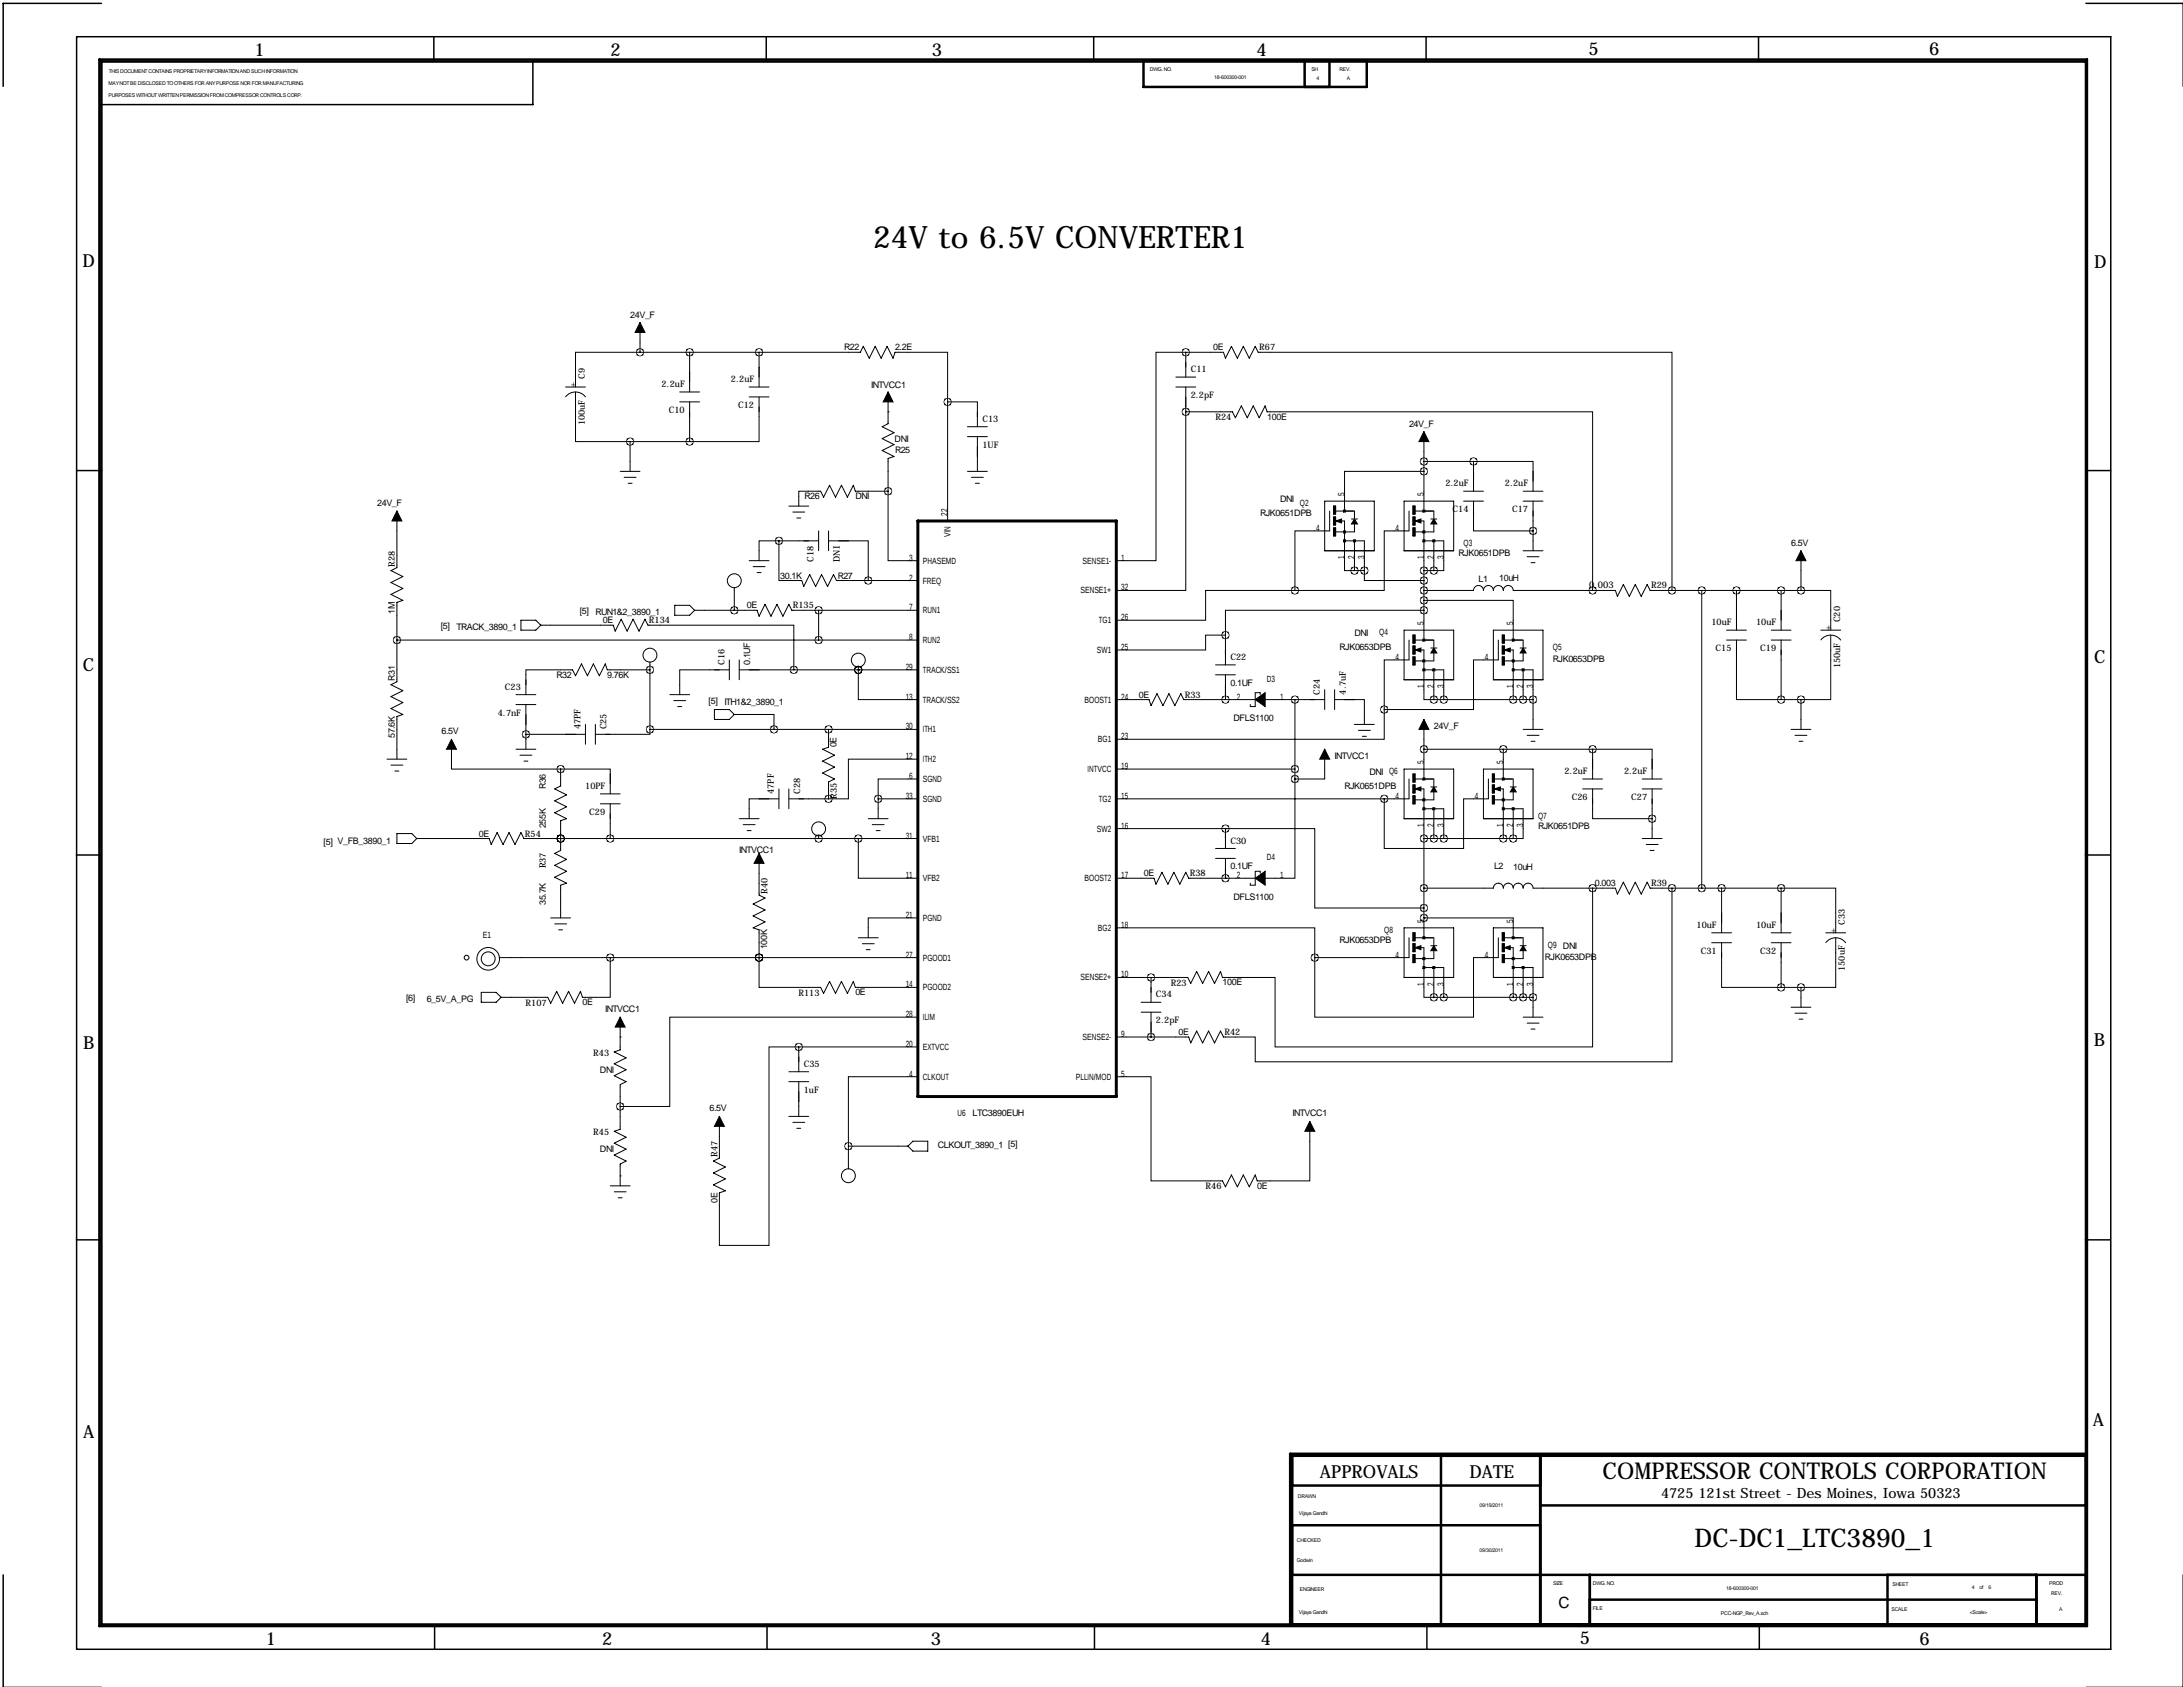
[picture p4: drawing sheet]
<svg xmlns="http://www.w3.org/2000/svg" width="559mm" height="432mm" viewBox="0 0 559 432" stroke-linecap="round" stroke-linejoin="round" font-family="sans-serif">
<defs><g id="words">
<text font-size="7.9" x="223.5" y="63.5">24V to 6.5V CONVERTER1</text>
<text font-size="6.6" x="433.8" y="396">DC-DC1_LTC3890_1</text>
<text font-size="5.9" x="410.2" y="378.5">COMPRESSOR CONTROLS CORPORATION</text>
<g font-size="4.6">
<text x="65.1" y="14.2">1</text>
<text x="156.3" y="14.2">2</text>
<text x="238.5" y="14.2">3</text>
<text x="321.6" y="14.2">4</text>
<text x="406.6" y="14">5</text>
<text x="493.8" y="14">6</text>
<text x="21.1" y="68.4">D</text>
<text x="536.1" y="68.6">D</text>
<text x="21.2" y="171.7">C</text>
<text x="536" y="169.7">C</text>
<text x="21.3" y="268.6">B</text>
<text x="535.9" y="267.7">B</text>
<text x="535.7" y="365">A</text>
<text x="21.3" y="368">A</text>
<text x="337.8" y="378.2">APPROVALS</text>
<text x="376.2" y="378.2">DATE</text>
<text x="68" y="421.1">1</text>
<text x="154.1" y="421.1">2</text>
<text x="238.3" y="421.1">3</text>
<text x="322.7" y="421">4</text>
<text x="404.4" y="420.9">5</text>
<text x="491.4" y="421.1">6</text>
</g>
<text font-size="4" x="398.9" y="411.5">C</text>
<text font-size="3.6" x="425.2" y="383.5">4725 121st Street - Des Moines, Iowa 50323</text>
<text font-size="2.4" x="406.8" y="150.5">0.003</text>
<g font-size="2.3">
<text x="161.3" y="81.3">24V_F</text>
<text x="216.1" y="89.7">R22</text>
<text x="229.1" y="89.7">2.2E</text>
<text x="310.5" y="89.7">0E</text>
<text x="322.3" y="89.7">R67</text>
<text x="304.8" y="95.3">C11</text>
<text x="147.4" y="99.2" transform="rotate(-90 147.4 99.2)">+</text>
<text x="149.7" y="97" transform="rotate(-90 149.7 97)">C9</text>
<text x="169.3" y="99.1">2.2uF</text>
<text x="187.1" y="97.8">2.2uF</text>
<text x="223" y="99.3">INTVCC1</text>
<text x="304.8" y="101.9">2.2pF</text>
<text x="171.2" y="105.8">C10</text>
<text x="189" y="104.5">C12</text>
<text x="251.5" y="108">C13</text>
<text x="311.1" y="107.5">R24</text>
<text x="324.4" y="107.5">100E</text>
<text x="149.7" y="108.8" transform="rotate(-90 149.7 108.8)">100uF</text>
<text x="229" y="113.1">DNI</text>
<text x="360.7" y="109.2">24V_F</text>
<text x="229.1" y="116">R25</text>
<text x="251.5" y="114.6">1UF</text>
<text x="370" y="124.5">2.2uF</text>
<text x="385.2" y="124.5">2.2uF</text>
<text x="96.5" y="129.5">24V_F</text>
<text x="205.9" y="127.8">R26</text>
<text x="218.9" y="127.8">DNI</text>
<text x="327.7" y="128.5">DNI</text>
<text x="332.7" y="129.5">Q2</text>
<text x="344.2" y="127" transform="rotate(-90 344.2 127)">5</text>
<text x="364.5" y="127" transform="rotate(-90 364.5 127)">5</text>
<text x="371.8" y="131.2">C14</text>
<text x="387.1" y="131.2">C17</text>
<text x="242.6" y="132.1" transform="rotate(-90 242.6 132.1)">22</text>
<text x="243.3" y="137.4" transform="rotate(-90 243.3 137.4)">VIN</text>
<text x="322.6" y="132.1">RJK0651DPB</text>
<text x="336.9" y="135.9">4</text>
<text x="357.2" y="135.9">4</text>
<text x="208.3" y="143.8" transform="rotate(-90 208.3 143.8)">C18</text>
<text x="215" y="143.8" transform="rotate(-90 215 143.8)">DNI</text>
<text x="232.8" y="143.5">3</text>
<text x="287" y="143.5">1</text>
<text x="344.2" y="143.2" transform="rotate(-90 344.2 143.2)">1</text>
<text x="346.7" y="143.2" transform="rotate(-90 346.7 143.2)">2</text>
<text x="349.2" y="143.2" transform="rotate(-90 349.2 143.2)">3</text>
<text x="364.5" y="143.2" transform="rotate(-90 364.5 143.2)">1</text>
<text x="367" y="143.2" transform="rotate(-90 367 143.2)">2</text>
<text x="369.6" y="143.2" transform="rotate(-90 369.6 143.2)">3</text>
<text x="373.4" y="142.2">RJK0651DPB</text>
<text x="374.6" y="139.7">Q3</text>
<text x="458.5" y="139.7">6.5V</text>
<text x="101.1" y="145" transform="rotate(-90 101.1 145)">R28</text>
<text x="199.7" y="148.1">30.1K</text>
<text x="214.4" y="148.1">R27</text>
<text x="232.8" y="148.6">2</text>
<text x="236.2" y="149.4">FREQ</text>
<text x="236.2" y="144.3">PHASEMD</text>
<text x="277.1" y="144.3">SENSE1-</text>
<text x="378.5" y="148.9">L1</text>
<text x="383.7" y="148.6">10uH</text>
<text x="191.2" y="155.7">0E</text>
<text x="202.9" y="155.7">R135</text>
<text x="276.6" y="151.9">SENSE1+</text>
<text x="287" y="151.1">32</text>
<text x="422.7" y="150.6">R29</text>
<text x="101.1" y="157.1" transform="rotate(-90 101.1 157.1)">1M</text>
<text x="112.8" y="161">[5]</text>
<text x="116.8" y="161.3">TRACK_3890_1</text>
<text x="148.4" y="157.2">[5]</text>
<text x="152.4" y="157.5">RUN1&amp;2_3890_1</text>
<text x="154.3" y="159.5">0E</text>
<text x="166.1" y="159.5">R134</text>
<text x="232.8" y="156.2">7</text>
<text x="236.2" y="157">RUN1</text>
<text x="281.3" y="159.5">TG1</text>
<text x="287" y="158.8">26</text>
<text x="364.5" y="160" transform="rotate(-90 364.5 160)">5</text>
<text x="387.3" y="160" transform="rotate(-90 387.3 160)">5</text>
<text x="438.1" y="160">10uF</text>
<text x="449.5" y="160">10uF</text>
<text x="468.7" y="161.5" transform="rotate(-90 468.7 161.5)">+</text>
<text x="471" y="159.3" transform="rotate(-90 471 159.3)">C20</text>
<text x="232.8" y="163.8">8</text>
<text x="236.2" y="164.6">RUN2</text>
<text x="280.8" y="167.1">SW1</text>
<text x="287" y="166.4">25</text>
<text x="342.9" y="166.4">RJK0653DPB</text>
<text x="346.7" y="162.8">DNI</text>
<text x="353.1" y="162.6">Q4</text>
<text x="397.5" y="166.4">Q5</text>
<text x="439.1" y="166.7">C15</text>
<text x="450.6" y="166.7">C19</text>
<text x="142.4" y="173.5">R32</text>
<text x="155.4" y="173.5">9.76K</text>
<text x="185.4" y="170.2" transform="rotate(-90 185.4 170.2)">C16</text>
<text x="192" y="170.2" transform="rotate(-90 192 170.2)">0.1UF</text>
<text x="231.8" y="171.5">29</text>
<text x="236.2" y="172.2">TRACK/SS1</text>
<text x="315" y="168.9">C22</text>
<text x="357.2" y="168.9">4</text>
<text x="380.1" y="168.9">4</text>
<text x="397.5" y="169.4">RJK0653DPB</text>
<text x="471" y="171" transform="rotate(-90 471 171)">150uF</text>
<text x="101.1" y="174.2" transform="rotate(-90 101.1 174.2)">R31</text>
<text x="129.3" y="176.5">C23</text>
<text x="231.8" y="179.1">13</text>
<text x="236.2" y="179.8">TRACK/SS2</text>
<text x="277.6" y="179.8">BOOST1</text>
<text x="287" y="179.1">24</text>
<text x="291.5" y="178.6">0E</text>
<text x="303.3" y="178.6">R33</text>
<text x="315" y="175.5">0.1UF</text>
<text x="316.6" y="179.1">2</text>
<text x="324.3" y="174.5">D3</text>
<text x="327.7" y="179.1">1</text>
<text x="337.8" y="177.8" transform="rotate(-90 337.8 177.8)">C24</text>
<text x="344.5" y="177.8" transform="rotate(-90 344.5 177.8)">4.7uF</text>
<text x="364.5" y="176.2" transform="rotate(-90 364.5 176.2)">1</text>
<text x="367" y="176.2" transform="rotate(-90 367 176.2)">2</text>
<text x="369.6" y="176.2" transform="rotate(-90 369.6 176.2)">3</text>
<text x="387.3" y="176.2" transform="rotate(-90 387.3 176.2)">1</text>
<text x="389.9" y="176.2" transform="rotate(-90 389.9 176.2)">2</text>
<text x="392.4" y="176.2" transform="rotate(-90 392.4 176.2)">3</text>
<text x="127.4" y="183.2">4.7nF</text>
<text x="181.4" y="180.1">[5]</text>
<text x="185.4" y="180.3">ITH1&amp;2_3890_1</text>
<text x="315.7" y="184.7">DFLS1100</text>
<text x="101.1" y="188.9" transform="rotate(-90 101.1 188.9)">57.6K</text>
<text x="113" y="188">6.5V</text>
<text x="148.6" y="186.7" transform="rotate(-90 148.6 186.7)">47PF</text>
<text x="155.3" y="186.7" transform="rotate(-90 155.3 186.7)">C25</text>
<text x="214.1" y="191.3" transform="rotate(-90 214.1 191.3)">0E</text>
<text x="231.8" y="186.7">30</text>
<text x="236.2" y="187.5">ITH1</text>
<text x="281.1" y="190">BG1</text>
<text x="287" y="189.2">23</text>
<text x="367" y="186.7">24V_F</text>
<text x="231.8" y="194.3">12</text>
<text x="236.2" y="195.1">ITH2</text>
<text x="278.4" y="197.6">INTVCC</text>
<text x="287" y="196.8">19</text>
<text x="341.6" y="194.3">INTVCC1</text>
<text x="364.5" y="195.6" transform="rotate(-90 364.5 195.6)">5</text>
<text x="384.8" y="195.6" transform="rotate(-90 384.8 195.6)">5</text>
<text x="139.7" y="201.9" transform="rotate(-90 139.7 201.9)">R36</text>
<text x="149.8" y="201.9">10PF</text>
<text x="198.1" y="203.2" transform="rotate(-90 198.1 203.2)">47PF</text>
<text x="204.8" y="203.2" transform="rotate(-90 204.8 203.2)">C28</text>
<text x="232.8" y="199.4">6</text>
<text x="236.2" y="200.2">SGND</text>
<text x="344.2" y="201.9">RJK0651DPB</text>
<text x="350.5" y="198.4">DNI</text>
<text x="355.6" y="198.1">Q6</text>
<text x="400.5" y="198.1">2.2uF</text>
<text x="415.7" y="198.1">2.2uF</text>
<text x="150.9" y="208.6">C29</text>
<text x="214.2" y="204.5" transform="rotate(-90 214.2 204.5)">R35</text>
<text x="231.8" y="204.5">33</text>
<text x="236.2" y="205.2">SGND</text>
<text x="281.3" y="205.2">TG2</text>
<text x="287" y="204.5">15</text>
<text x="357.2" y="204.5">4</text>
<text x="377.5" y="204.5">4</text>
<text x="393.7" y="209.5">Q7</text>
<text x="402.3" y="204.8">C26</text>
<text x="417.6" y="204.8">C27</text>
<text x="122.6" y="214.1">0E</text>
<text x="134.4" y="214.1">R54</text>
<text x="139.7" y="212" transform="rotate(-90 139.7 212)">255K</text>
<text x="231.8" y="214.6">31</text>
<text x="236.2" y="215.4">VFB1</text>
<text x="280.8" y="212.9">SW2</text>
<text x="287" y="212.1">16</text>
<text x="315" y="215.9">C30</text>
<text x="364.5" y="211.7" transform="rotate(-90 364.5 211.7)">1</text>
<text x="367" y="211.7" transform="rotate(-90 367 211.7)">2</text>
<text x="369.6" y="211.7" transform="rotate(-90 369.6 211.7)">3</text>
<text x="384.8" y="211.7" transform="rotate(-90 384.8 211.7)">1</text>
<text x="387.3" y="211.7" transform="rotate(-90 387.3 211.7)">2</text>
<text x="389.9" y="211.7" transform="rotate(-90 389.9 211.7)">3</text>
<text x="393.7" y="212.1">RJK0651DPB</text>
<text x="82.9" y="216.2">[5] V_FB_3890_1</text>
<text x="189.2" y="218.4">INTVCC1</text>
<text x="324.3" y="220.2">D4</text>
<text x="139.7" y="222.2" transform="rotate(-90 139.7 222.2)">R37</text>
<text x="231.8" y="224.8">11</text>
<text x="236.2" y="225.6">VFB2</text>
<text x="277.6" y="225.6">BOOST2</text>
<text x="287" y="224.8">17</text>
<text x="292.8" y="224.3">0E</text>
<text x="304.5" y="224.3">R38</text>
<text x="315" y="222.5">0.1UF</text>
<text x="316.6" y="224.8">2</text>
<text x="327.7" y="224.8">1</text>
<text x="382.4" y="222.5">L2</text>
<text x="387.3" y="222.8">10uH</text>
<text x="408.2" y="226.8">0.003</text>
<text x="422.7" y="226.8">R39</text>
<text x="139.7" y="231.6" transform="rotate(-90 139.7 231.6)">35.7K</text>
<text x="196.4" y="228.9" transform="rotate(-90 196.4 228.9)">R40</text>
<text x="315.7" y="230.4">DFLS1100</text>
<text x="231.8" y="234.9">21</text>
<text x="236.2" y="235.7">PGND</text>
<text x="281.1" y="238.3">BG2</text>
<text x="287" y="237.5">18</text>
<text x="354.3" y="238.8">Q8</text>
<text x="364.5" y="236.2" transform="rotate(-90 364.5 236.2)">5</text>
<text x="387.3" y="236.2" transform="rotate(-90 387.3 236.2)">5</text>
<text x="434.3" y="237.5">10uF</text>
<text x="449.5" y="237.5">10uF</text>
<text x="470" y="238.9" transform="rotate(-90 470 238.9)">+</text>
<text x="472.3" y="236.7" transform="rotate(-90 472.3 236.7)">C33</text>
<text x="123.6" y="240">E1</text>
<text x="196.4" y="243" transform="rotate(-90 196.4 243)">100K</text>
<text x="231.8" y="245.1">27</text>
<text x="236.2" y="245.9">PGOOD1</text>
<text x="342.9" y="241.3">RJK0653DPB</text>
<text x="357.2" y="245.1">4</text>
<text x="380.1" y="245.1">4</text>
<text x="395.5" y="245.6">RJK0653DPB</text>
<text x="396.2" y="242.6">Q9 DNI</text>
<text x="435.3" y="244.2">C31</text>
<text x="450.6" y="244.2">C32</text>
<text x="276.6" y="251">SENSE2+</text>
<text x="287" y="250.2">10</text>
<text x="472.3" y="248.5" transform="rotate(-90 472.3 248.5)">150uF</text>
<text x="103.9" y="256.3">[6]</text>
<text x="109.2" y="256.5">6_5V_A_PG</text>
<text x="134.6" y="257.4">R107</text>
<text x="149.1" y="257.3">0E</text>
<text x="204.4" y="254.9">R113</text>
<text x="218.9" y="254.8">0E</text>
<text x="231.8" y="252.7">14</text>
<text x="236.2" y="253.5">PGOOD2</text>
<text x="295.9" y="255.3">C34</text>
<text x="299.7" y="252.3">R23</text>
<text x="312.9" y="252.2">100E</text>
<text x="364.5" y="252.4" transform="rotate(-90 364.5 252.4)">1</text>
<text x="367" y="252.4" transform="rotate(-90 367 252.4)">2</text>
<text x="369.6" y="252.4" transform="rotate(-90 369.6 252.4)">3</text>
<text x="387.3" y="252.4" transform="rotate(-90 387.3 252.4)">1</text>
<text x="389.9" y="252.4" transform="rotate(-90 389.9 252.4)">2</text>
<text x="392.4" y="252.4" transform="rotate(-90 392.4 252.4)">3</text>
<text x="154.9" y="259.1">INTVCC1</text>
<text x="231.8" y="260.3">28</text>
<text x="236.2" y="261.1">ILIM</text>
<text x="295.9" y="262">2.2pF</text>
<text x="231.8" y="268">20</text>
<text x="236.2" y="268.7">EXTVCC</text>
<text x="277.1" y="266.2">SENSE2-</text>
<text x="287" y="265.4">9</text>
<text x="301.7" y="264.9">0E</text>
<text x="313.4" y="264.9">R42</text>
<text x="151.9" y="270.3">R43</text>
<text x="153.5" y="274.6">DNI</text>
<text x="205.7" y="273">C35</text>
<text x="232.8" y="275.6">4</text>
<text x="287" y="275.6">5</text>
<text x="205.7" y="279.7">1uF</text>
<text x="236.2" y="276.4">CLKOUT</text>
<text x="275.4" y="276.4">PLLIN/MOD</text>
<text x="181.6" y="284.5">6.5V</text>
<text x="245.1" y="285.8">U6</text>
<text x="248.9" y="285.8">LTC3890EUH</text>
<text x="330.9" y="285.8">INTVCC1</text>
<text x="151.9" y="290.6">R45</text>
<text x="240" y="293.9">CLKOUT_3890_1 [5]</text>
<text x="153.5" y="294.9">DNI</text>
<text x="183.6" y="296.2" transform="rotate(-90 183.6 296.2)">R47</text>
<text x="308.6" y="304.4">R46</text>
<text x="321.8" y="304.3">0E</text>
<text x="183.6" y="307.9" transform="rotate(-90 183.6 307.9)">0E</text>
</g>
<g font-size="1.3">
<text x="27.8" y="21.6">MAY NOT BE DISCLOSED TO OTHERS FOR ANY PURPOSE NOR FOR MANUFACTURING</text>
<text x="27.9" y="18.8">THIS DOCUMENT CONTAINS PROPRIETARY INFORMATION AND SUCH INFORMATION</text>
<text x="294.3" y="18.1">DWG. NO.</text>
<text x="310.8" y="20.3">18-600300-001</text>
<text x="335.7" y="18.2">SH</text>
<text x="337" y="20.5">4</text>
<text x="342.9" y="18.3">REV.</text>
<text x="344.8" y="20.5">A</text>
<text x="27.8" y="24.7">PURPOSES WITHOUT WRITTEN PERMISSION FROM COMPRESSOR CONTROLS CORP.</text>
<text x="332.2" y="383.5">DRAWN</text>
<text x="332.5" y="387.9">Vijaya Gandhi</text>
<text x="378.7" y="385.8">09/19/2011</text>
<text x="332" y="394.7">CHECKED</text>
<text x="332" y="399.8">Godwin</text>
<text x="378.7" y="397.2">09/30/2011</text>
<text x="332.7" y="407.2">ENGINEER</text>
<text x="397.6" y="405.6">SIZE</text>
<text x="407.7" y="405.6">DWG. NO.</text>
<text x="441.9" y="407.1">18-600300-001</text>
<text x="484.4" y="405.9">SHEET</text>
<text x="504.8" y="406.6">4</text>
<text x="506.7" y="406.6">of</text>
<text x="509" y="406.6">6</text>
<text x="524.6" y="405.6">PROD</text>
<text x="332.5" y="413">Vijaya Gandhi</text>
<text x="407.7" y="412">FILE</text>
<text x="440.5" y="413.4">PCC-NGP_Rev_A.sch</text>
<text x="484.2" y="412.2">SCALE</text>
<text x="504.3" y="413.2">&lt;Scale&gt;</text>
<text x="525.1" y="408.2">REV.</text>
<text x="527.1" y="412.4">A</text>
</g>
</g></defs>
<g fill="none" stroke="#000" stroke-width=".38">
<path d="M19.6 9.4h520.7v412.7h-520.7zM26 .9h-25.2v21.2M111 9.4v6.3M143.6 15.7h-7.2v11.1h-110.8M196.1 9.4v6.3M280 9.4v6.3M365 9.4v6.3M450.1 9.4v6.3M534 .9h24.8M19.7 120.4h6.4M533.9 120.4h6.4M19.6 218.8h6.4"/>
<path d="M533.8 218.8h6.4M19.6 317.3h6.4M533.8 317.3h6.4M.8 403.1v28.7M111.3 415.8v6.3M196.3 415.8v6.3M280.2 415.8v6.3M365.3 415.8v6.3M450.3 415.8v6.3"/>
</g>
<g fill="none" stroke="#000" stroke-width=".63">
<path d="M25.5 15.2h508.7v401h-508.7zM26 15.7h508v400.1h-508zM292.7 15.5h57.2v6.8h-57.2zM334 22.3v-6.8h6.3v6.8M368.9 372.6v43.2M394.3 372.6v43.2M534 372.6h-203.2v43.2M534 372.1h-203.7v43.7M330.8 380.2h63.5M330.8 390.4h63.5M394.3 385.3h139.7M330.8 403.1h203.2"/>
<path d="M407 403.1v12.7M407 409.4h114.3M483.2 403.1v12.7M521.3 403.1v12.7"/>
</g>
<g fill="none" stroke="#000" stroke-width=".26">
<path d="M144.8 99.1h5.1M163.8 90.2h56.4l.8-1.6 1.5 3.1 1.5-3.1 1.6 3.1 1.5-3.1 1.5 3.1 .5-1.5h13.5v12.7M163.8 90.2h-16.5v8.9M163.8 82.6v7.6M176.5 90.2v10.1M191.8 99.1h5M194.3 90.2v8.9M301 99.1h5.1M301 96.5h5.1M303.5 90.2h-7.6v53.3h-10.1M303.5 90.2h9.7l.5 1.5 1.5-3.1 1.5 3.1 1.6-3.1 1.5 3.1 1.5-3.1 .8 1.6h105.9v60.9M303.5 90.2v6.3"/>
<path d="M303.5 99.1v6.3M144.8 101.6a3.2 3.2 0 0 1 5.1 0M147.3 100.3v12.7h14M161.3 113v7.6M161.3 113h15.2M174 102.9h5.1M174 100.3h5.1M176.5 102.9v10.1M191.8 101.6h5M194.3 101.6v11.4h-17.8M227.3 105.4h.1M227.3 100.3v8.2l-1.5 .7 3.1 1.5-3.1 1.6 3.1 1.5-3.1 1.5 3.1 1.5-1.6 .5v8.4"/>
<path d="M242.6 102.9h7.6v6.3M242.6 102.9v30.4M247.6 109.2h5.1M247.6 111.8h5.1M250.2 111.8v8.8M303.5 105.4v45.7h-17.7M303.5 105.4h12l.7 1.5 1.6-3 1.5 3 1.5-3 1.5 3 1.5-3 .6 1.5h83.3v45.7M364.5 110.5v20.3M364.5 118.1h12.7M377.2 118.1h15.2v7.6M377.2 118.1v7.6M101.6 130.8v14.5l-1.5 .7 3 1.6-3 1.5 3 1.5-3 1.5 3 1.6-1.5 .5v20.3l-1.5 .8 3 1.5-3 1.5 3 1.5-3 1.6 3 1.5-1.5 .5v10.9"/>
<path d="M158.7 120.6h5.1M159.8 122.2h3M160.8 123.7h1M199.4 138.4v10.2h5.8l.5 1.5 1.6-3 1.5 3 1.5-3 1.5 3 1.6-3 .7 1.5h20.8M199.4 138.4h-5.1v5.1M199.4 138.4h10.1M201.9 129.5h5.1M202.9 131.1h3.1M204 132.6h1M209.5 135.9v5.1M212.1 138.4h10.1v10.2M212.1 135.9v5.1"/>
<path d="M227.3 125.7v17.8h7.6M227.3 125.7h-8.4l-.5-1.5-1.5 3.1-1.5-3.1-1.5 3.1-1.6-3.1-1.5 3.1-.7-1.6h-5.6v3.8M247.6 120.6h5.1M248.7 122.2h3M249.7 123.7h1M339.1 128.3h12.7v12.7h-12.7zM340.4 130.8v5.1h-8.9v15.2M341.4 129.5h.5v2.1h-.5zM341.4 132.3h.5v2.1h-.5zM341.4 135.1h.5v2.1h-.5zM341.9 133.3h2.3v12.7h2.5M341.9 130.8h4.8v1.8"/>
<path d="M344.2 138.4h5v7.6M345.9 132.8h1.6M346.7 133.6v2.5h-4.8M346.7 138.4v7.6M359.4 128.3h12.7v12.7h-12.7zM360.7 130.8v5.1h-6.4v15.2h-22.8M361.7 129.5h.5v2.1h-.5zM361.7 132.3h.5v2.1h-.5zM361.7 135.1h.5v2.1h-.5zM362.2 130.8h4.8v1.8M362.2 133.3h2.3v30.5M364.5 138.4h5.1v7.6h-2.6"/>
<path d="M364.5 120.6h-20.3v10.2M366.3 132.8h1.5M367 133.6v2.5h-4.8M367 138.4v7.6M374.6 128.3h5.1M374.6 125.7h5.1M377.2 128.3v7.6h15.2M389.9 128.3h5.1M389.9 125.7h5.1M392.4 128.3v12.7M133.3 158.8h3.9l1.2 1.2-1.2 1.3h-3.9zM172.7 154.9h3.8l1.3 1.3-1.3 1.3h-3.8z"/>
<path d="M177.8 156.2h16l.5 1.5 1.5-3 1.6 3 1.5-3 1.5 3 1.5-3 .8 1.5h32.2M188 150.4v5.8M191.8 143.5h5M192.8 145h3M193.8 146.6h1M209.5 156.2v7.6M331.5 151.1h-22.9v7.7h-22.8M346.7 146h2.5M349.2 146v2.6h15.3M364.5 151.1h12.7a1.27 1.27 0 0 1 1.3-1.2 1.27 1.27 0 0 1 1.2 1.2 1.27 1.27 0 0 1 1.3-1.2 1.27 1.27 0 0 1 1.3 1.2 1.27 1.27 0 0 1 1.2-1.2 1.27 1.27 0 0 1 1.3 1.2 1.27 1.27 0 0 1 1.3-1.2 1.27 1.27 0 0 1 1.2 1.2h26.2l.5 1.6 1.5-3.1 1.6 3.1 1.5-3.1 1.5 3.1 1.5-3.1 .8 1.5h38.6M364.5 153.7h22.8v10.1M364.5 156.2h-50.8v6.4"/>
<path d="M364.5 146h2.5M389.9 141h5.1M390.9 142.5h3.1M391.9 144h1M435.6 151.1v76.2M444.5 151.1v10.2M455.9 151.1v10.2M461 151.1h7.6v10.2M461 141v10.1M101.6 163.8h133.3M132.1 177.8h5.1M138.4 160h18.6l.5 1.5 1.5-3 1.5 3 1.6-3 1.5 3 1.5-3 .8 1.5h37.3v11.4"/>
<path d="M166.4 171.4h-11l-.5-1.5-1.5 3.1-1.5-3.1-1.5 3.1-1.6-3.1-1.5 3.1-.7-1.6h-12v6.4M166.4 169.4v17.3M171.4 177.8h5.1M172.5 179.3h3M186.7 171.4h-12.7v6.4M186.7 168.9v5.1M189.2 171.4h45.7M189.2 168.9v5.1M219.7 171.4v7.7h15.2M219.7 171.4h.1M219.7 170.7v.7M285.8 179.1h8.3l.5 1.5 1.6-3.1 1.5 3.1 1.5-3.1 1.5 3.1 1.6-3.1 .7 1.6h18.3"/>
<path d="M311.1 170.2h5.1M311.1 172.7h5.1M313.7 162.6h-5.1v3.8h-22.8M313.7 162.6v7.6M313.7 172.7v6.4M322.6 177.8v-.5h-1.3v3.5h-1.3v-.5M323.8 179.1h15.3M331.5 179.1v20.3M339.1 176.5v5.1M341.6 179.1h7.6v6.3M341.6 176.5v5.1M359.4 161.3h12.7v12.7h-12.7z"/>
<path d="M360.7 163.8v5.1h-6.4v12.7M361.7 165.4h.5v2h-.5zM361.7 168.1h.5v2.1h-.5zM361.7 162.6h.5v2h-.5zM362.2 166.4h2.3v12.7h2.5M362.2 163.8h4.8v1.8M364.5 171.4h5.1v7.7M366.3 165.9h1.5M367 166.6v2.6h-4.8M367 179.1h25.4M367 171.4v7.7M382.3 161.3h12.7v12.7h-12.7z"/>
<path d="M383.5 163.8v5.1h-6.3v12.7h-22.9M384.6 162.6h.5v2h-.5zM384.6 165.4h.5v2h-.5zM384.6 168.1h.5v2.1h-.5zM385.1 166.4h2.2v12.7M385.1 163.8h4.8v1.8M387.3 171.4h5.1v15.3M389.1 165.9h1.6M389.9 166.6v2.6h-4.8M389.9 171.4v7.7M442 163.8h5M442 161.3h5"/>
<path d="M444.5 163.8v15.3h11.4M453.4 163.8h5.1M453.4 161.3h5.1M455.9 179.1h5.1M455.9 163.8v15.3M461 179.1v7.6M466.1 161.3h5.1M466.1 163.8a3.2 3.2 0 0 1 5.1 0M468.6 162.6v16.5h-7.6M99.1 194.3h5M100.1 195.8h3M101.1 197.4h1"/>
<path d="M115.6 189.2v7.6h27.9M132.1 180.3h5.1M132.1 191.8h5.1M133.1 193.3h3M134.1 194.8h1M134.6 188h15.3M134.6 180.3v11.5M143.5 196.8h12.7v6.4M143.5 196.8v4.4l-1.5 .7 3 1.6-3 1.5 3 1.5-3 1.5 3 1.5-1.5 .6v7.6l-1.5 .7 3 1.6-3 1.5 3 1.5-3 1.5 3 1.6-1.5 .5v8.3M149.9 185.4v5.1M152.4 185.4v5.1M166.4 186.7v1.3h-14"/>
<path d="M166.4 186.7h68.5M173.5 180.8h1M182.9 181.6h3.8l1.3 1.3-1.3 1.2h-3.8zM188 182.9h10.1v3.8M212.1 186.7v4.6l-1.5 .5 3 1.5-3 1.5 3 1.5-3 1.6 3 1.5-1.5 .8v4.3M234.9 194.3h-17.7v10.2h-5.1M234.9 199.4h-10.1v5.1M285.8 196.8h45.7M331.5 199.4v25.4h-7.7M339.1 191.8v7.6h-7.6M346.7 185.4h5.1M347.7 186.9h3.1"/>
<path d="M348.7 188.5h1.1M354.3 181.6v7.6h-68.5M359.4 196.8h12.7v12.7h-12.7zM360.7 199.4v5.1h-74.9M361.7 198.1h.5v2.1h-.5zM362.2 199.4h4.8v1.8M364.5 184.1v15.3M364.5 191.8h43.2M379.7 196.8h12.7v12.7h-12.7zM381 199.4v5.1h-6.4v12.7h-20.3v-12.7M382 198.1h.5v2.1h-.5zM382.5 199.4h4.8v1.8"/>
<path d="M384.8 191.8v7.6M389.9 186.7h5.1M390.9 188.2h3.1M391.9 189.7h1M405.1 199.4h5.1M407.7 191.8h15.2v7.6M407.7 191.8v7.6M420.4 199.4h5M458.5 186.7h5M459.5 188.2h3M460.5 189.7h1M101.6 213.4h3.8l1.3 1.2-1.3 1.3h-3.8z"/>
<path d="M106.7 214.6h18.5l.5 1.6 1.6-3.1 1.5 3.1 1.5-3.1 1.5 3.1 1.5-3.1 .8 1.5h100.8M143.5 214.6h.1M153.7 205.7h5M153.7 203.2h5M156.2 205.7v8.9M189.2 209.5h5.1M190.2 211.1h3.1M191.3 212.6h1M194.3 218.4v10.7l1.5 .8-3 1.5 3 1.5-3 1.5 3 1.6-3 1.5 1.5 .5v7.1M199.4 204.5h-7.6v5M199.4 201.9v5.1M201.9 204.5h10.2"/>
<path d="M201.9 201.9v5.1M209.5 214.6h.1M209.5 213.9v.7M219.7 214.6v10.2h15.2M222.2 209.5h5.1M223.3 211.1h3M224.3 212.6h1M224.8 204.5h10.1M224.8 204.5v5M285.8 212.1h27.9M311.1 217.2h5.1M311.1 219.7h5.1"/>
<path d="M313.7 212.1h22.8v20.3h28M313.7 212.1h.1M313.7 212.1v5.1M313.7 219.7v5.1M361.7 200.9h.5v2h-.5zM361.7 203.7h.5v2h-.5zM362.2 201.9h2.3v38.1M364.5 214.6h22.8M364.5 207h5.1v7.6M366.3 201.4h1.5M367 202.2v2.5h-4.8M367 207v7.6"/>
<path d="M382 200.9h.5v2h-.5zM382 203.7h.5v2h-.5zM382.5 201.9h2.3v12.7M384.8 207h5.1v7.6h-2.6M386.6 201.4h1.5M387.3 202.2v2.5h-4.8M387.3 207v7.6M405.1 201.9h5.1M407.7 201.9v7.6h15.2M420.4 214.6h5M420.4 201.9h5M421.4 216.2h3"/>
<path d="M422.4 217.7h1M422.9 201.9v12.7M141 234.9h5M142 236.5h3M143 238h1M234.9 234.9h-12.7v5.1M285.8 237.5h50.7v7.6M285.8 224.8h9.6l.5 1.5 1.5-3 1.6 3 1.5-3 1.5 3 1.5-3 .8 1.5h17M313.7 224.8h.1M322.6 223.5v-.5h-1.3v3.6h-1.3v-.5M359.4 237.5h12.7v12.7h-12.7zM361.7 238.8h.5v2h-.5z"/>
<path d="M364.5 227.3h17.8a1.27 1.27 0 0 1 1.2-1.2 1.27 1.27 0 0 1 1.3 1.2 1.27 1.27 0 0 1 1.3-1.2 1.27 1.27 0 0 1 1.2 1.2 1.27 1.27 0 0 1 1.3-1.2 1.27 1.27 0 0 1 1.3 1.2 1.27 1.27 0 0 1 1.3-1.2 1.27 1.27 0 0 1 1.2 1.2h21.1l.5 1.6 1.5-3.1 1.6 3.1 1.5-3.1 1.5 3.1 1.5-3.1 .8 1.5h33.5M364.5 234.9h.1M364.5 234.9h22.8v5.1M382.3 237.5h12.7v12.7h-12.7zM384.6 238.8h.5v2h-.5zM407.7 227.3v40.7h-81.3v-17.8h-13.5l-.5-1.5-1.5 3-1.5-3-1.6 3-1.5-3-1.5 3-.8-1.5h-18.2M428 227.3v44.5h-106.7v-6.4h-8.1l-.8-1.5-1.5 3.1-1.5-3.1-1.6 3.1-1.5-3.1-1.5 3.1-.5-1.6h-18.5M438.1 238.8h5.1M440.7 227.3v11.5M453.4 238.8h5.1M455.9 227.3h14v11.5M455.9 227.3v11.5"/>
<path d="M467.4 238.8h5M123.2 254h3.8l1.3 1.3-1.3 1.2h-3.8zM127.8 245.1h107.1M156.2 245.1v10.2h-7.1l-.5-1.6-1.5 3.1-1.6-3.1-1.5 3.1-1.5-3.1-1.5 3.1-.8-1.5h-11.9M194.3 245.1v7.6h15.8l.7 1.6 1.5-3.1 1.6 3.1 1.5-3.1 1.5 3.1 1.5-3.1 .5 1.5h16M194.3 245.1h.1M219.7 240h5.1M220.7 241.6h3.1M221.7 243.1h1.1M292.1 256.5h5.1M292.1 259.1h5.1M294.6 250.2v6.3"/>
<path d="M294.6 259.1v6.3M360.7 240v5.1h-24.2M361.7 241.6h.5v2h-.5zM361.7 244.3h.5v2.1h-.5zM362.2 242.6h2.3v12.7h2.5M362.2 240h4.8v1.8M364.5 247.6h5.1v7.7M366.3 242.1h1.5M367 242.8v2.6h-4.8M367 247.6v7.7M367 255.3h25.4M383.5 240v5.1h-6.3v15.2h-40.7v-15.2"/>
<path d="M384.6 241.6h.5v2h-.5zM384.6 244.3h.5v2.1h-.5zM385.1 240h4.8v1.8M385.1 242.6h2.2v12.7M387.3 247.6h5.1v12.7M389.1 242.1h1.6M389.9 242.8v2.6h-4.8M389.9 247.6v7.7M438.1 241.3h5.1M440.7 241.3v11.4h15.2M453.4 241.3h5.1M455.9 252.7h5.1"/>
<path d="M455.9 241.3v11.4M458.5 257.8h5M459.5 259.3h3M461 252.7v5.1M467.4 241.3a3.2 3.2 0 0 1 5 0M469.9 240v12.7h-8.9M158.7 265.4h.1M158.7 260.3v8.4l-1.5 .5 3.1 1.6-3.1 1.5 3.1 1.5-3.1 1.5 3.1 1.6-1.6 .7v11.5l-1.5 .5 3.1 1.5-3.1 1.5 3.1 1.5-3.1 1.6 3.1 1.5-1.6 .7v5.6M201.9 274.3h5.1M201.9 276.9h5.1M204.5 268h-7.7v50.8h-12.7v-13.5l1.6-.5-3.1-1.5 3.1-1.5-3.1-1.6 3.1-1.5-3.1-1.5 1.5-.8v-10.6M204.5 268h30.4"/>
<path d="M204.5 268v6.3M204.5 276.9v8.9M234.9 275.6h-17.7v17.8M234.9 260.3h-63.5v22.9h-12.7M285.8 275.6h8.8v26.7h18.3l.8 1.5 1.5-3.1 1.5 3.1 1.6-3.1 1.5 3.1 1.5-3.1 .5 1.6h13.5v-15.3M389.9 260.3h5.1M390.9 261.9h3.1M391.9 263.4h1M460.5 260.9h1M201.9 285.8h5.1M202.9 287.3h3.1M204 288.8h1"/>
<path d="M217.2 293.4v5.8M217.2 293.4h15.2M232.4 293.4l1.3-1.3h3.8v2.5h-3.8zM156.2 303.5h5.1M157.2 305.1h3.1M158.2 306.6h1.1M158.7 301h.1"/>
<circle cx="188" cy="148.6" r="1.78"/>
<circle cx="166.4" cy="167.7" r="1.78"/>
<circle cx="219.7" cy="169" r="1.78"/>
<circle cx="209.5" cy="212.1" r="1.78"/>
<circle cx="119.4" cy="245.1" r=".61"/>
<circle cx="125" cy="245.4" r="1.78"/>
<circle cx="125" cy="245.4" r="2.9"/>
<circle cx="217.2" cy="300.9" r="1.78"/>
</g>
<g fill="#000" stroke="#000" stroke-width=".26">
<path d="M163.8 82.6l1.3 2.5h-2.5zM227.3 100.3l1.3 2.6h-2.5zM364.5 110.5l1.3 2.5h-2.6zM101.6 130.8l1.3 2.5h-2.6zM341.4 129.5h.5v2.1h-.5zM341.4 132.3h.5v2.1h-.5zM341.4 135.1h.5v2.1h-.5zM341.9 133.3l1.5-.5v1.1zM343.9 135.9h.5v.5h-.5zM343.9 130.6h.5v.5h-.5zM343.9 138.2h.5v.5h-.5zM346.5 138.2h.5v.5h-.5z"/>
<path d="M346.7 132.8l.8 1.3h-1.6zM361.7 129.5h.5v2.1h-.5zM361.7 132.3h.5v2.1h-.5zM361.7 135.1h.5v2.1h-.5zM362.2 133.3l1.5-.5v1.1zM364.2 135.9h.5v.5h-.5zM364.2 130.6h.5v.5h-.5zM364.2 138.2h.5v.5h-.5zM366.8 138.2h.5v.5h-.5zM367 132.8l.8 1.3h-1.5zM461 141l1.3 2.5h-2.6zM321.3 179.1l2.5-1.8v3.5z"/>
<path d="M361.7 162.6h.5v2h-.5zM361.7 165.4h.5v2h-.5zM361.7 168.1h.5v2.1h-.5zM362.2 166.4l1.5-.5v1zM364.2 168.9h.5v.5h-.5zM364.2 163.6h.5v.5h-.5zM364.2 171.2h.5v.5h-.5zM366.8 171.2h.5v.5h-.5zM367 165.9l.8 1.2h-1.5zM384.6 162.6h.5v2h-.5zM384.6 165.4h.5v2h-.5zM384.6 168.1h.5v2.1h-.5z"/>
<path d="M385.1 166.4l1.5-.5v1zM387.1 168.9h.5v.5h-.5zM387.1 163.6h.5v.5h-.5zM387.1 171.2h.5v.5h-.5zM389.6 171.2h.5v.5h-.5zM389.9 165.9l.8 1.2h-1.6zM115.6 189.2l1.2 2.6h-2.5zM339.1 191.8l1.3 2.5h-2.6zM364.2 199.1h.5v.5h-.5zM364.5 184.1l1.3 2.6h-2.6zM384.6 199.1h.5v.5h-.5zM194.3 218.4l1.3 2.6h-2.6z"/>
<path d="M361.7 198.1h.5v2.1h-.5zM361.7 200.9h.5v2h-.5zM361.7 203.7h.5v2h-.5zM362.2 201.9l1.5-.5v1zM364.2 204.5h.5v.5h-.5zM364.2 206.8h.5v.5h-.5zM366.8 206.8h.5v.5h-.5zM367 201.4l.8 1.3h-1.5zM382 198.1h.5v2.1h-.5zM382 200.9h.5v2h-.5zM382 203.7h.5v2h-.5zM382.5 201.9l1.5-.5v1z"/>
<path d="M384.6 204.5h.5v.5h-.5zM384.6 206.8h.5v.5h-.5zM387.1 206.8h.5v.5h-.5zM387.3 201.4l.8 1.3h-1.5zM321.3 224.8l2.5-1.8v3.6zM361.7 238.8h.5v2h-.5zM361.7 241.6h.5v2h-.5zM361.7 244.3h.5v2.1h-.5zM362.2 242.6l1.5-.5v1zM364.2 245.1h.5v.5h-.5zM364.2 239.8h.5v.5h-.5zM364.2 247.4h.5v.5h-.5z"/>
<path d="M366.8 247.4h.5v.5h-.5zM367 242.1l.8 1.2h-1.5zM384.6 238.8h.5v2h-.5zM384.6 241.6h.5v2h-.5zM384.6 244.3h.5v2.1h-.5zM385.1 242.6l1.5-.5v1zM387.1 245.1h.5v.5h-.5zM387.1 239.8h.5v.5h-.5zM387.1 247.4h.5v.5h-.5zM389.6 247.4h.5v.5h-.5zM389.9 242.1l.8 1.2h-1.6zM158.7 260.3l1.3 2.6h-2.5z"/>
<path d="M184.1 285.8l1.3 2.5h-2.5zM335.3 287l1.2 2.6h-2.5z"/>
</g>
<path d="M234.9 133.3h50.9v147.4h-50.9z" fill="none" stroke="#000" stroke-width=".76"/>
<path d="M367 146a.07 .07 0 0 0 .1 0 .07 .07 0 0 0-.1 0zM364.4 156.2a.1 .1 0 0 0 .2 0 .1 .1 0 0 0-.2 0zM364.4 146.1a.1 .1 0 0 0 .2 0 .1 .1 0 0 0-.2 0zM364.4 153.7a.1 .1 0 0 0 .2 0 .1 .1 0 0 0-.2 0zM364.4 148.6a.1 .1 0 0 0 .2 0 .1 .1 0 0 0-.2 0zM364.4 151.1a.1 .1 0 0 0 .2 0 .1 .1 0 0 0-.2 0zM346.6 146a.1 .1 0 0 0 .2 0 .1 .1 0 0 0-.2 0zM349.2 146a.07 .07 0 0 0 .1 0 .07 .07 0 0 0-.1 0zM303.5 105.4a.07 .07 0 0 0 .1 0 .07 .07 0 0 0-.1 0zM242.5 102.9a.07 .07 0 0 0 .1 0 .07 .07 0 0 0-.1 0zM313.6 224.8a.1 .1 0 0 0 .2 0 .1 .1 0 0 0-.2 0zM336.5 245.1a.07 .07 0 0 0 .1 0 .07 .07 0 0 0-.1 0zM364.4 120.7a.1 .1 0 0 0 .2 0 .1 .1 0 0 0-.2 0zM377.1 118.1a.1 .1 0 0 0 .2 0 .1 .1 0 0 0-.2 0zM364.4 118.1a.1 .1 0 0 0 .2 0 .1 .1 0 0 0-.2 0zM313.6 179.1a.1 .1 0 0 0 .2 0 .1 .1 0 0 0-.2 0zM204.4 268a.07 .07 0 0 0 .1 0 .07 .07 0 0 0-.1 0zM217.1 293.4a.07 .07 0 0 0 .1 0 .07 .07 0 0 0-.1 0zM407.6 151.1a.07 .07 0 0 0 .1 0 .07 .07 0 0 0-.1 0zM222.2 148.6a.07 .07 0 0 0 .1 0 .07 .07 0 0 0-.1 0zM331.4 151.1a.07 .07 0 0 0 .1 0 .07 .07 0 0 0-.1 0zM212 204.5a.1 .1 0 0 0 .2 0 .1 .1 0 0 0-.2 0zM209.5 163.8a.07 .07 0 0 0 .1 0 .07 .07 0 0 0-.1 0zM101.5 163.8a.1 .1 0 0 0 .2 0 .1 .1 0 0 0-.2 0zM166.3 171.4a.07 .07 0 0 0 .1 0 .07 .07 0 0 0-.1 0zM166.3 186.7a.07 .07 0 0 0 .1 0 .07 .07 0 0 0-.1 0zM212 186.7a.1 .1 0 0 0 .2 0 .1 .1 0 0 0-.2 0zM158.7 283.2a.07 .07 0 0 0 .1 0 .07 .07 0 0 0-.1 0zM219.6 171.4a.1 .1 0 0 0 .2 0 .1 .1 0 0 0-.2 0zM354.3 181.6a.07 .07 0 0 0 .1 0 .07 .07 0 0 0-.1 0zM407.6 227.3a.07 .07 0 0 0 .1 0 .07 .07 0 0 0-.1 0zM194.2 245.1a.1 .1 0 0 0 .2 0 .1 .1 0 0 0-.2 0zM369.5 214.6a.07 .07 0 0 0 .1 0 .07 .07 0 0 0-.1 0zM367 214.6a.07 .07 0 0 0 .1 0 .07 .07 0 0 0-.1 0zM364.4 214.6a.1 .1 0 0 0 .2 0 .1 .1 0 0 0-.2 0zM364.4 232.4a.1 .1 0 0 0 .2 0 .1 .1 0 0 0-.2 0zM313.6 212.1a.1 .1 0 0 0 .2 0 .1 .1 0 0 0-.2 0zM364.4 227.3a.1 .1 0 0 0 .2 0 .1 .1 0 0 0-.2 0zM364.4 235a.1 .1 0 0 0 .2 0 .1 .1 0 0 0-.2 0zM384.7 214.6a.1 .1 0 0 0 .2 0 .1 .1 0 0 0-.2 0zM387.3 214.6a.07 .07 0 0 0 .1 0 .07 .07 0 0 0-.1 0zM354.3 204.5a.07 .07 0 0 0 .1 0 .07 .07 0 0 0-.1 0zM219.6 214.6a.1 .1 0 0 0 .2 0 .1 .1 0 0 0-.2 0zM156.1 214.6a.1 .1 0 0 0 .2 0 .1 .1 0 0 0-.2 0zM143.4 214.6a.1 .1 0 0 0 .2 0 .1 .1 0 0 0-.2 0zM209.5 214.6a.07 .07 0 0 0 .1 0 .07 .07 0 0 0-.1 0zM227.3 125.7a.07 .07 0 0 0 .1 0 .07 .07 0 0 0-.1 0zM303.5 90.2a.07 .07 0 0 0 .1 0 .07 .07 0 0 0-.1 0zM176.5 90.2a.07 .07 0 0 0 .1 0 .07 .07 0 0 0-.1 0zM163.8 90.2a.07 .07 0 0 0 .1 0 .07 .07 0 0 0-.1 0zM364.4 191.8a.1 .1 0 0 0 .2 0 .1 .1 0 0 0-.2 0zM407.6 191.8a.07 .07 0 0 0 .1 0 .07 .07 0 0 0-.1 0zM384.7 191.8a.1 .1 0 0 0 .2 0 .1 .1 0 0 0-.2 0zM455.9 151.1a.07 .07 0 0 0 .1 0 .07 .07 0 0 0-.1 0zM455.9 227.3a.07 .07 0 0 0 .1 0 .07 .07 0 0 0-.1 0zM440.6 227.3a.1 .1 0 0 0 .2 0 .1 .1 0 0 0-.2 0zM427.9 227.3a.1 .1 0 0 0 .2 0 .1 .1 0 0 0-.2 0zM460.9 151.1a.1 .1 0 0 0 .2 0 .1 .1 0 0 0-.2 0zM427.9 151.1a.1 .1 0 0 0 .2 0 .1 .1 0 0 0-.2 0zM435.5 151.1a.1 .1 0 0 0 .2 0 .1 .1 0 0 0-.2 0zM435.5 227.3a.1 .1 0 0 0 .2 0 .1 .1 0 0 0-.2 0zM331.4 179.1a.07 .07 0 0 0 .1 0 .07 .07 0 0 0-.1 0zM331.4 196.8a.07 .07 0 0 0 .1 0 .07 .07 0 0 0-.1 0zM331.4 199.4a.07 .07 0 0 0 .1 0 .07 .07 0 0 0-.1 0zM161.2 113a.1 .1 0 0 0 .2 0 .1 .1 0 0 0-.2 0zM176.5 113a.07 .07 0 0 0 .1 0 .07 .07 0 0 0-.1 0zM224.7 204.5a.1 .1 0 0 0 .2 0 .1 .1 0 0 0-.2 0zM369.5 255.3a.07 .07 0 0 0 .1 0 .07 .07 0 0 0-.1 0zM367 255.3a.07 .07 0 0 0 .1 0 .07 .07 0 0 0-.1 0zM387.3 255.3a.07 .07 0 0 0 .1 0 .07 .07 0 0 0-.1 0zM389.8 255.3a.1 .1 0 0 0 .2 0 .1 .1 0 0 0-.2 0zM392.4 255.3a.07 .07 0 0 0 .1 0 .07 .07 0 0 0-.1 0zM369.5 179.1a.07 .07 0 0 0 .1 0 .07 .07 0 0 0-.1 0zM367 179.1a.07 .07 0 0 0 .1 0 .07 .07 0 0 0-.1 0zM392.4 179.1a.07 .07 0 0 0 .1 0 .07 .07 0 0 0-.1 0zM387.3 179.1a.07 .07 0 0 0 .1 0 .07 .07 0 0 0-.1 0zM389.8 179.1a.1 .1 0 0 0 .2 0 .1 .1 0 0 0-.2 0zM455.9 179.1a.07 .07 0 0 0 .1 0 .07 .07 0 0 0-.1 0zM460.9 179.1a.1 .1 0 0 0 .2 0 .1 .1 0 0 0-.2 0zM455.9 252.7a.07 .07 0 0 0 .1 0 .07 .07 0 0 0-.1 0zM460.9 252.7a.1 .1 0 0 0 .2 0 .1 .1 0 0 0-.2 0zM392.4 135.9a.07 .07 0 0 0 .1 0 .07 .07 0 0 0-.1 0zM422.8 209.6a.1 .1 0 0 0 .2 0 .1 .1 0 0 0-.2 0zM219.6 171.4a.1 .1 0 0 0 .2 0 .1 .1 0 0 0-.2 0zM194.2 245.1a.1 .1 0 0 0 .2 0 .1 .1 0 0 0-.2 0zM313.6 162.6a.1 .1 0 0 0 .2 0 .1 .1 0 0 0-.2 0zM187.9 156.2a.07 .07 0 0 0 .1 0 .07 .07 0 0 0-.1 0zM198.1 186.7a.07 .07 0 0 0 .1 0 .07 .07 0 0 0-.1 0zM194.2 90.2a.1 .1 0 0 0 .2 0 .1 .1 0 0 0-.2 0zM199.3 138.4a.1 .1 0 0 0 .2 0 .1 .1 0 0 0-.2 0zM134.6 188a.07 .07 0 0 0 .1 0 .07 .07 0 0 0-.1 0zM143.4 196.8a.1 .1 0 0 0 .2 0 .1 .1 0 0 0-.2 0zM294.6 250.2a.07 .07 0 0 0 .1 0 .07 .07 0 0 0-.1 0zM294.6 265.4a.07 .07 0 0 0 .1 0 .07 .07 0 0 0-.1 0zM444.4 151.1a.1 .1 0 0 0 .2 0 .1 .1 0 0 0-.2 0zM143.4 214.6a.1 .1 0 0 0 .2 0 .1 .1 0 0 0-.2 0zM156.1 245.1a.1 .1 0 0 0 .2 0 .1 .1 0 0 0-.2 0zM203.1 171.4a.1 .1 0 0 0 .2 0 .1 .1 0 0 0-.2 0zM209.5 156.2a.07 .07 0 0 0 .1 0 .07 .07 0 0 0-.1 0z" fill="#000" stroke="#000" stroke-width="1.9"/>
<use href="#words"/>
</svg>
